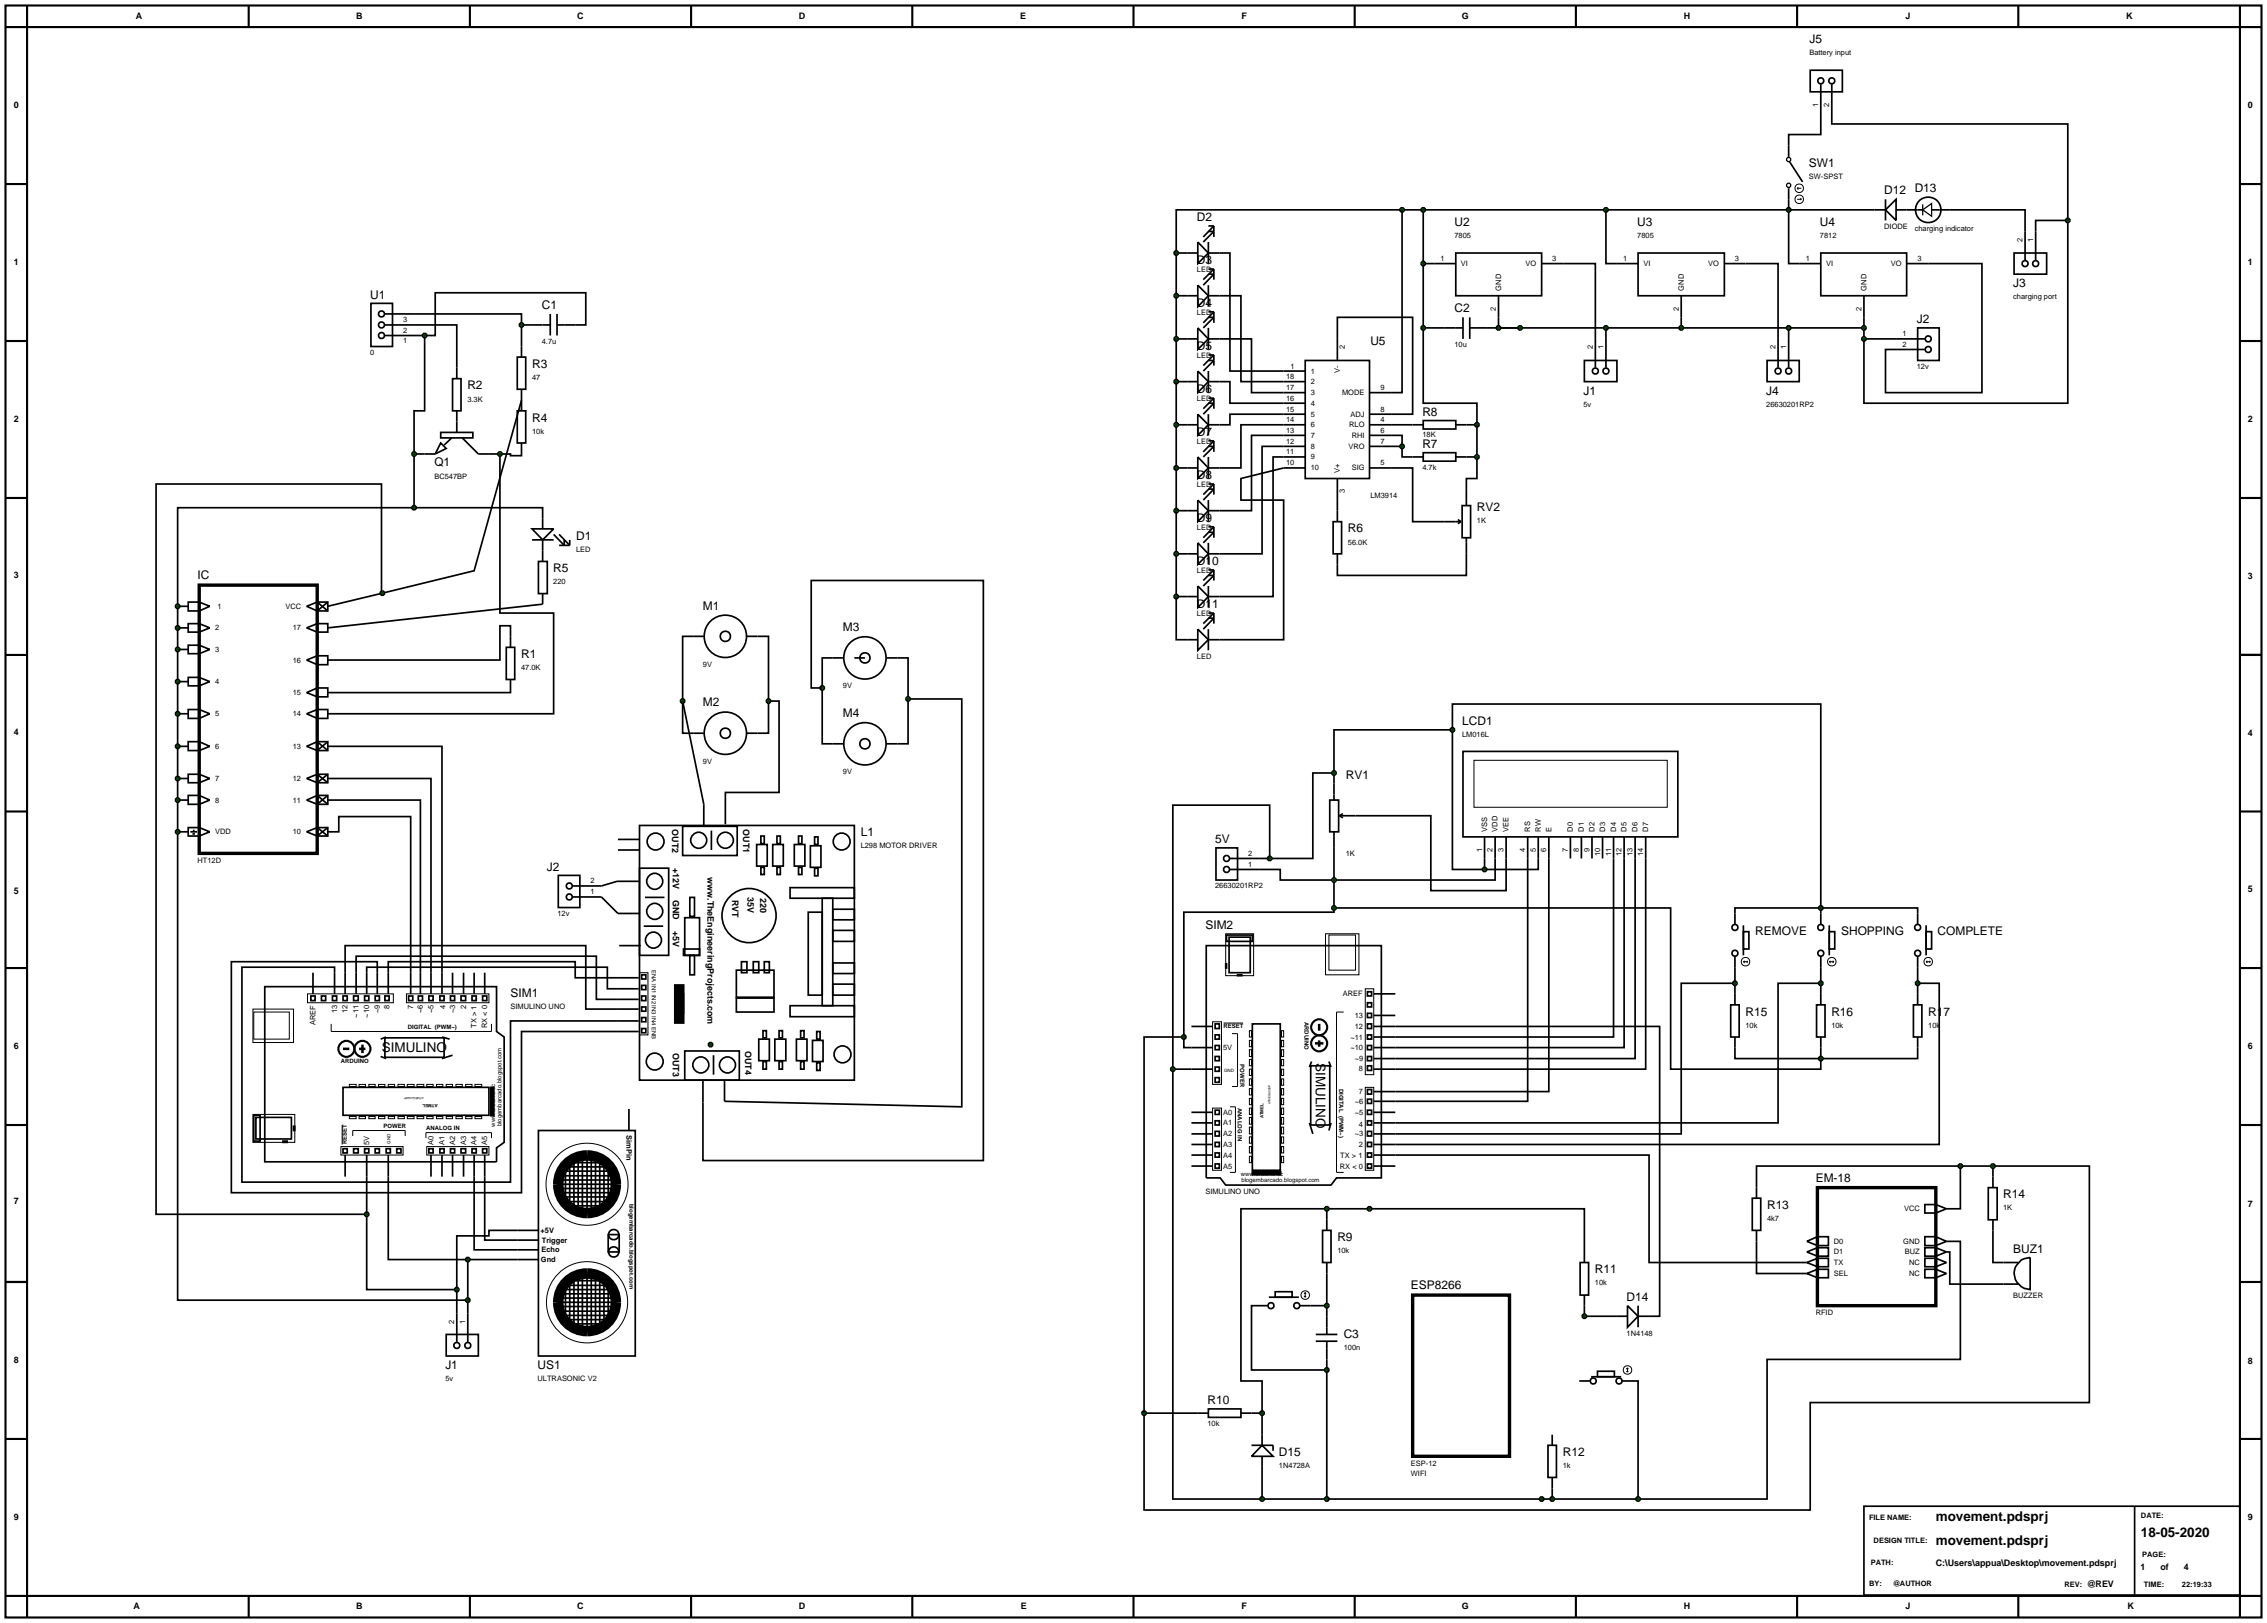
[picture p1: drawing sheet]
<svg xmlns="http://www.w3.org/2000/svg" width="536mm" height="384mm" viewBox="0 0 536 384" stroke-linecap="round" stroke-linejoin="round" font-family="sans-serif">
<defs><g id="words">
<g font-size="3.2">
<text x="90.3" y="248.7">SIMULINO</text>
<text x="311.1" y="251.3" transform="rotate(90 311.1 251.3)">SIMULINO</text>
<text x="457.7" y="359.4">movement.pdsprj</text>
<text x="457.7" y="365.2">movement.pdsprj</text>
<text x="506.2" y="363.4">18-05-2020</text>
</g>
<g font-size="2.8">
<text x="427.8" y="10.3">J5</text>
<text x="427.7" y="39.5">SW1</text>
<text x="445.5" y="46">D12</text>
<text x="452.7" y="45.5">D13</text>
<text x="283" y="52.3">D2</text>
<text x="343.9" y="53.5">U2</text>
<text x="387.1" y="53.5">U3</text>
<text x="430.3" y="53.5">U4</text>
<text x="283" y="62.5">D3</text>
<text x="87.5" y="70.6">U1</text>
<text x="476" y="67.9">J3</text>
<text x="128.1" y="73.1">C1</text>
<text x="283" y="72.6">D4</text>
<text x="343.9" y="73.9">C2</text>
<text x="453.2" y="76.4">J2</text>
<text x="283" y="82.8">D5</text>
<text x="324" y="81.5">U5</text>
<text x="125.8" y="87">R3</text>
<text x="110.5" y="92.1">R2</text>
<text x="283" y="93">D6</text>
<text x="374.4" y="93.3">J1</text>
<text x="417.6" y="93.3">J4</text>
<text x="125.8" y="99.7">R4</text>
<text x="336.3" y="98.3">R8</text>
<text x="283" y="103.1">D7</text>
<text x="336.3" y="105.9">R7</text>
<text x="102.7" y="110.3">Q1</text>
<text x="283" y="113.3">D8</text>
<text x="283" y="123.4">D9</text>
<text x="318.7" y="125.9">R6</text>
<text x="349.2" y="120.8">RV2</text>
<text x="136.2" y="127.6">D1</text>
<text x="46.7" y="136.9">IC</text>
<text x="130.8" y="135.3">R5</text>
<text x="283" y="133.6">D10</text>
<text x="283" y="143.8">D11</text>
<text x="166.2" y="144.2">M1</text>
<text x="199.3" y="149.2">M3</text>
<text x="123.2" y="155.6">R1</text>
<text x="166.2" y="167">M2</text>
<text x="199.3" y="169.6">M4</text>
<text x="345.7" y="171.3">LCD1</text>
<text x="318.2" y="184.1">RV1</text>
<text x="203.5" y="197.6">L1</text>
<text x="287.3" y="199.3">5V</text>
<text x="129.3" y="205.8">J2</text>
<text x="285" y="219.7">SIM2</text>
<text x="415" y="221">REMOVE</text>
<text x="435.3" y="221">SHOPPING</text>
<text x="458.1" y="221">COMPLETE</text>
<text x="120.7" y="235.7">SIM1</text>
<text x="412.7" y="240.1">R15</text>
<text x="433" y="240.1">R16</text>
<text x="455.9" y="240.1">R17</text>
<text x="429.3" y="279.3">EM-18</text>
<text x="417.8" y="285.8">R13</text>
<text x="473.6" y="283.2">R14</text>
<text x="316.2" y="293.4">R9</text>
<text x="476" y="296.1">BUZ1</text>
<text x="333.6" y="304.7">ESP8266</text>
<text x="377.1" y="301">R11</text>
<text x="384.6" y="307.5">D14</text>
<text x="317.7" y="316.3">C3</text>
<text x="105.3" y="323.5">J1</text>
<text x="127.1" y="323.5">US1</text>
<text x="285.5" y="331.9">R10</text>
<text x="302.4" y="344.2">D15</text>
<text x="369.5" y="344.2">R12</text>
</g>
<g font-size="2.1">
<text x="32.1" y="4.5">A</text>
<text x="84.2" y="4.5">B</text>
<text x="136.5" y="4.5">C</text>
<text x="188.9" y="4.5">D</text>
<text x="241.2" y="4.5">E</text>
<text x="293.5" y="4.5">F</text>
<text x="345.6" y="4.5">G</text>
<text x="398.1" y="4.5">H</text>
<text x="450.5" y="4.5">J</text>
<text x="502.7" y="4.5">K</text>
<text x="3.3" y="25.6">0</text>
<text x="531.5" y="25.6">0</text>
<text x="3.3" y="62.7">1</text>
<text x="531.5" y="62.7">1</text>
<text x="3.3" y="99.7">2</text>
<text x="531.5" y="99.7">2</text>
<text x="3.3" y="136.6">3</text>
<text x="531.5" y="136.8">3</text>
<text x="3.3" y="173.7">4</text>
<text x="531.5" y="173.9">4</text>
<text x="158.9" y="196" transform="rotate(90 158.9 196)">OUT2</text>
<text x="175.7" y="196" transform="rotate(90 175.7 196)">OUT1</text>
<text x="159.1" y="205.2" transform="rotate(90 159.1 205.2)">+12V</text>
<text x="167.3" y="207.3" transform="rotate(90 167.3 207.3)">www.TheEngineeringProjects.com</text>
<text x="3.3" y="211.4">5</text>
<text x="159.1" y="212.7" transform="rotate(90 159.1 212.7)">GND</text>
<text x="173.1" y="212.7" transform="rotate(90 173.1 212.7)">RVT</text>
<text x="176.7" y="212.1" transform="rotate(90 176.7 212.1)">35V</text>
<text x="179.7" y="212.3" transform="rotate(90 179.7 212.3)">220</text>
<text x="531.5" y="210.9">5</text>
<text x="159.1" y="220" transform="rotate(90 159.1 220)">+5V</text>
<text x="3.3" y="248">6</text>
<text x="159.1" y="248.8" transform="rotate(90 159.1 248.8)">OUT3</text>
<text x="176.2" y="248.3" transform="rotate(90 176.2 248.3)">OUT4</text>
<text x="531.5" y="248">6</text>
<text x="3.3" y="284.6">7</text>
<text x="531.5" y="285.3">7</text>
<text x="3.3" y="322.1">8</text>
<text x="531.5" y="322.4">8</text>
<text x="3.3" y="359.2">9</text>
<text x="531.5" y="359.2">9</text>
<text x="457.7" y="370">C:\Users\appua\Desktop\movement.pdsprj</text>
<text x="506.1" y="371">1</text>
<text x="510.8" y="371">of</text>
<text x="516.3" y="371">4</text>
<text x="493.4" y="375.1">@REV</text>
<text x="31.6" y="380.3">A</text>
<text x="84.2" y="380.3">B</text>
<text x="136.5" y="380.3">C</text>
<text x="188.9" y="380.3">D</text>
<text x="241.4" y="380.3">E</text>
<text x="293.5" y="380.3">F</text>
<text x="345.6" y="380.3">G</text>
<text x="398.1" y="380.3">H</text>
<text x="450.5" y="380.3">J</text>
<text x="503" y="380.3">K</text>
</g>
<g font-size="1.8">
<text x="427.8" y="13.1">Battery input</text>
<text x="429.9" y="25.2" transform="rotate(-90 429.9 25.2)">1</text>
<text x="432.5" y="25.2" transform="rotate(-90 432.5 25.2)">2</text>
<text x="427.7" y="42.3">SW-SPST</text>
<text x="343.9" y="56.3">7805</text>
<text x="387.1" y="56.3">7805</text>
<text x="430.3" y="56.3">7812</text>
<text x="445.5" y="54.2">DIODE</text>
<text x="452.7" y="54.7">charging indicator</text>
<text x="478.2" y="57.2" transform="rotate(-90 478.2 57.2)">2</text>
<text x="480.7" y="57.2" transform="rotate(-90 480.7 57.2)">1</text>
<text x="283" y="64.3">LED</text>
<text x="340.6" y="61.7">1</text>
<text x="345.4" y="62.9">VI</text>
<text x="360.7" y="62.9">VO</text>
<text x="367" y="61.7">3</text>
<text x="383.8" y="61.7">1</text>
<text x="388.6" y="62.9">VI</text>
<text x="403.9" y="62.9">VO</text>
<text x="410.2" y="61.7">3</text>
<text x="427" y="61.7">1</text>
<text x="431.8" y="62.9">VI</text>
<text x="447.1" y="62.9">VO</text>
<text x="453.4" y="61.7">3</text>
<text x="354.9" y="68.7" transform="rotate(-90 354.9 68.7)">GND</text>
<text x="398.1" y="68.7" transform="rotate(-90 398.1 68.7)">GND</text>
<text x="441.3" y="68.7" transform="rotate(-90 441.3 68.7)">GND</text>
<text x="476" y="70.7">charging port</text>
<text x="95.3" y="76">3</text>
<text x="283" y="74.5">LED</text>
<text x="353.7" y="73.5" transform="rotate(-90 353.7 73.5)">2</text>
<text x="396.9" y="73.5" transform="rotate(-90 396.9 73.5)">2</text>
<text x="440.1" y="73.5" transform="rotate(-90 440.1 73.5)">2</text>
<text x="87.5" y="83.9">0</text>
<text x="95.3" y="81.1">1</text>
<text x="95.3" y="78.6">2</text>
<text x="128.1" y="81.3">4.7u</text>
<text x="318" y="82.6" transform="rotate(-90 318 82.6)">2</text>
<text x="343.9" y="82.1">10u</text>
<text x="376.6" y="82.6" transform="rotate(-90 376.6 82.6)">2</text>
<text x="379.1" y="82.6" transform="rotate(-90 379.1 82.6)">1</text>
<text x="419.8" y="82.6" transform="rotate(-90 419.8 82.6)">2</text>
<text x="422.3" y="82.6" transform="rotate(-90 422.3 82.6)">1</text>
<text x="449.8" y="79.5">1</text>
<text x="449.8" y="82">2</text>
<text x="125.8" y="89.8">47</text>
<text x="283" y="84.6">LED</text>
<text x="304.1" y="89.6">18</text>
<text x="305.1" y="87.1">1</text>
<text x="309.9" y="88.3">1</text>
<text x="316.8" y="88.2" transform="rotate(-90 316.8 88.2)">V-</text>
<text x="453.2" y="87.2">12v</text>
<text x="110.5" y="94.9">3.3K</text>
<text x="283" y="94.8">LED</text>
<text x="304.1" y="94.7">16</text>
<text x="304.1" y="92.2">17</text>
<text x="309.9" y="95.9">4</text>
<text x="309.9" y="93.4">3</text>
<text x="309.9" y="90.8">2</text>
<text x="317.3" y="93.4">MODE</text>
<text x="326.4" y="92.2">9</text>
<text x="304.1" y="99.8">14</text>
<text x="304.1" y="97.3">15</text>
<text x="309.9" y="101">6</text>
<text x="309.9" y="98.5">5</text>
<text x="319" y="101">RLO</text>
<text x="319.3" y="98.5">ADJ</text>
<text x="326.4" y="97.3">8</text>
<text x="326.4" y="99.8">4</text>
<text x="374.4" y="96.1">5v</text>
<text x="417.6" y="96.1">26630201RP2</text>
<text x="125.8" y="102.5">10k</text>
<text x="283" y="105">LED</text>
<text x="304.1" y="107.4">11</text>
<text x="304.1" y="104.9">12</text>
<text x="304.1" y="102.3">13</text>
<text x="309.9" y="106.1">8</text>
<text x="309.9" y="103.5">7</text>
<text x="318.8" y="106.1">VRO</text>
<text x="319.6" y="103.5">RHI</text>
<text x="326.4" y="102.3">6</text>
<text x="326.4" y="104.9">7</text>
<text x="336.3" y="103.4">18K</text>
<text x="102.7" y="113.1">BC547BP</text>
<text x="304.1" y="110">10</text>
<text x="309.9" y="111.2">10</text>
<text x="309.9" y="108.6">9</text>
<text x="316.8" y="111.8" transform="rotate(-90 316.8 111.8)">V+</text>
<text x="319.6" y="111.2">SIG</text>
<text x="326.4" y="110">5</text>
<text x="336.3" y="111">4.7k</text>
<text x="283" y="115.1">LED</text>
<text x="318" y="116.6" transform="rotate(-90 318 116.6)">3</text>
<text x="324" y="117.7">LM3914</text>
<text x="283" y="125.3">LED</text>
<text x="349.2" y="123.6">1K</text>
<text x="136.2" y="130.5">LED</text>
<text x="318.7" y="128.7">56.0K</text>
<text x="283" y="135.4">LED</text>
<text x="51.4" y="143.9">1</text>
<text x="67.5" y="143.9">VCC</text>
<text x="130.8" y="138.1">220</text>
<text x="50.9" y="149">2</text>
<text x="69.2" y="149">17</text>
<text x="283" y="145.6">LED</text>
<text x="50.9" y="154.1">3</text>
<text x="283" y="155.8">LED</text>
<text x="50.9" y="161.7">4</text>
<text x="69.2" y="156.6">16</text>
<text x="123.2" y="158.4">47.0K</text>
<text x="166.2" y="157.6">9V</text>
<text x="69.2" y="164.3">15</text>
<text x="199.3" y="162.7">9V</text>
<text x="50.9" y="169.3">5</text>
<text x="69.2" y="169.3">14</text>
<text x="50.9" y="177">6</text>
<text x="69.2" y="177">13</text>
<text x="345.7" y="174.1">LM016L</text>
<text x="50.9" y="184.6">7</text>
<text x="69.2" y="184.6">12</text>
<text x="166.2" y="180.5">9V</text>
<text x="199.3" y="183">9V</text>
<text x="50.9" y="189.7">8</text>
<text x="69.2" y="189.7">11</text>
<text x="50.9" y="197.2">VDD</text>
<text x="69.2" y="197.2">10</text>
<text x="351.6" y="196.6" transform="rotate(-90 351.6 196.6)">VSS</text>
<text x="354.1" y="196.6" transform="rotate(-90 354.1 196.6)">VDD</text>
<text x="356.7" y="196.6" transform="rotate(-90 356.7 196.6)">VEE</text>
<text x="361.8" y="196.6" transform="rotate(-90 361.8 196.6)">RS</text>
<text x="364.3" y="196.6" transform="rotate(-90 364.3 196.6)">RW</text>
<text x="366.8" y="196.6" transform="rotate(-90 366.8 196.6)">E</text>
<text x="371.9" y="196.6" transform="rotate(-90 371.9 196.6)">D0</text>
<text x="374.5" y="196.6" transform="rotate(-90 374.5 196.6)">D1</text>
<text x="377" y="196.6" transform="rotate(-90 377 196.6)">D2</text>
<text x="379.5" y="196.6" transform="rotate(-90 379.5 196.6)">D3</text>
<text x="382.1" y="196.6" transform="rotate(-90 382.1 196.6)">D4</text>
<text x="384.6" y="196.6" transform="rotate(-90 384.6 196.6)">D5</text>
<text x="387.2" y="196.6" transform="rotate(-90 387.2 196.6)">D6</text>
<text x="389.7" y="196.6" transform="rotate(-90 389.7 196.6)">D7</text>
<text x="46.7" y="203.9">HT12D</text>
<text x="203.5" y="200.5">L298 MOTOR DRIVER</text>
<text x="295.1" y="202.3">2</text>
<text x="318.2" y="202.4">1K</text>
<text x="350.4" y="201.4" transform="rotate(-90 350.4 201.4)">1</text>
<text x="352.9" y="201.4" transform="rotate(-90 352.9 201.4)">2</text>
<text x="355.5" y="201.4" transform="rotate(-90 355.5 201.4)">3</text>
<text x="360.6" y="201.4" transform="rotate(-90 360.6 201.4)">4</text>
<text x="363.1" y="201.4" transform="rotate(-90 363.1 201.4)">5</text>
<text x="365.6" y="201.4" transform="rotate(-90 365.6 201.4)">6</text>
<text x="370.7" y="201.4" transform="rotate(-90 370.7 201.4)">7</text>
<text x="373.3" y="201.4" transform="rotate(-90 373.3 201.4)">8</text>
<text x="375.8" y="201.4" transform="rotate(-90 375.8 201.4)">9</text>
<text x="378.3" y="202.4" transform="rotate(-90 378.3 202.4)">10</text>
<text x="380.9" y="202.4" transform="rotate(-90 380.9 202.4)">11</text>
<text x="383.4" y="202.4" transform="rotate(-90 383.4 202.4)">12</text>
<text x="386" y="202.4" transform="rotate(-90 386 202.4)">13</text>
<text x="388.5" y="202.4" transform="rotate(-90 388.5 202.4)">14</text>
<text x="139.6" y="208.8">2</text>
<text x="287.3" y="210">26630201RP2</text>
<text x="295.1" y="204.9">1</text>
<text x="139.6" y="211.4">1</text>
<text x="131.8" y="216.5">12v</text>
<text x="79.7" y="239.5" transform="rotate(-90 79.7 239.5)">13</text>
<text x="82.2" y="239.5" transform="rotate(-90 82.2 239.5)">12</text>
<text x="89.8" y="239.5" transform="rotate(-90 89.8 239.5)">~9</text>
<text x="92.1" y="238.5" transform="rotate(-90 92.1 238.5)">8</text>
<text x="97.7" y="238.5" transform="rotate(-90 97.7 238.5)">7</text>
<text x="100" y="239.5" transform="rotate(-90 100 239.5)">~6</text>
<text x="102.5" y="239.5" transform="rotate(-90 102.5 239.5)">~5</text>
<text x="105.3" y="238.5" transform="rotate(-90 105.3 238.5)">4</text>
<text x="107.6" y="239.5" transform="rotate(-90 107.6 239.5)">~3</text>
<text x="110.2" y="238.5" transform="rotate(-90 110.2 238.5)">2</text>
<text x="120.7" y="238.6">SIMULINO UNO</text>
<text x="317.5" y="235.5">AREF</text>
<text x="74.6" y="242.3" transform="rotate(-90 74.6 242.3)">AREF</text>
<text x="84.8" y="240.5" transform="rotate(-90 84.8 240.5)">~11</text>
<text x="87.3" y="240.5" transform="rotate(-90 87.3 240.5)">~10</text>
<text x="112.7" y="242.9" transform="rotate(-90 112.7 242.9)">TX &gt; 1</text>
<text x="115.2" y="243" transform="rotate(-90 115.2 243)">RX &lt; 0</text>
<text x="319.3" y="245.7">~11</text>
<text x="320.3" y="240.6">13</text>
<text x="320.3" y="243.2">12</text>
<text x="412.7" y="242.9">10k</text>
<text x="433" y="242.9">10k</text>
<text x="455.9" y="242.9">10k</text>
<text x="289.2" y="248.2">5V</text>
<text x="319.3" y="248.2">~10</text>
<text x="320.3" y="250.8">~9</text>
<text x="321.3" y="253.1">8</text>
<text x="289.2" y="263.5">A0</text>
<text x="320.3" y="260.9">~6</text>
<text x="320.3" y="263.5">~5</text>
<text x="321.3" y="258.6">7</text>
<text x="148.1" y="268.3" transform="rotate(90 148.1 268.3)">SimPin</text>
<text x="289.2" y="266">A1</text>
<text x="289.2" y="268.6">A2</text>
<text x="320.3" y="268.6">~3</text>
<text x="321.3" y="266.3">4</text>
<text x="87.3" y="270.6" transform="rotate(-90 87.3 270.6)">5V</text>
<text x="102.5" y="270.6" transform="rotate(-90 102.5 270.6)">A0</text>
<text x="105.1" y="270.6" transform="rotate(-90 105.1 270.6)">A1</text>
<text x="107.6" y="270.6" transform="rotate(-90 107.6 270.6)">A2</text>
<text x="110.2" y="270.6" transform="rotate(-90 110.2 270.6)">A3</text>
<text x="112.7" y="270.6" transform="rotate(-90 112.7 270.6)">A4</text>
<text x="115.2" y="270.6" transform="rotate(-90 115.2 270.6)">A5</text>
<text x="289.2" y="271.1">A3</text>
<text x="289.2" y="273.6">A4</text>
<text x="316.9" y="273.6">TX &gt; 1</text>
<text x="321.3" y="271.1">2</text>
<text x="289.2" y="276.2">A5</text>
<text x="316.8" y="276.2">RX &lt; 0</text>
<text x="285" y="282.1">SIMULINO UNO</text>
<text x="450.2" y="286.3">VCC</text>
<text x="473.6" y="286.1">1K</text>
<text x="127.8" y="291.4">+5V</text>
<text x="128.1" y="293.7">Trigger</text>
<text x="417.8" y="288.6">4k7</text>
<text x="433.6" y="294">D0</text>
<text x="450" y="294">GND</text>
<text x="127.9" y="298.3">Gnd</text>
<text x="128" y="296">Echo</text>
<text x="316.2" y="296.2">10k</text>
<text x="433.6" y="299">TX</text>
<text x="433.6" y="296.5">D1</text>
<text x="450.4" y="296.5">BUZ</text>
<text x="451.4" y="299">NC</text>
<text x="377.1" y="303.8">10k</text>
<text x="433.6" y="301.6">SEL</text>
<text x="451.4" y="301.6">NC</text>
<text x="429.3" y="310.8">RFID</text>
<text x="476" y="306.8">BUZZER</text>
<text x="107.4" y="312.9" transform="rotate(-90 107.4 312.9)">2</text>
<text x="110" y="312.9" transform="rotate(-90 110 312.9)">1</text>
<text x="384.6" y="315.7">1N4148</text>
<text x="317.7" y="319.1">100n</text>
<text x="105.3" y="326.3">5v</text>
<text x="127.1" y="326.3">ULTRASONIC V2</text>
<text x="285.5" y="337">10k</text>
<text x="302.4" y="347">1N4728A</text>
<text x="333.6" y="346.4">ESP-12</text>
<text x="369.5" y="347">1k</text>
<text x="333.6" y="348.9">WIFI</text>
<text x="441.9" y="359.2">FILE NAME:</text>
<text x="506.2" y="358.7">DATE:</text>
<text x="443" y="364.7">DESIGN TITLE:</text>
<text x="442.3" y="370">PATH:</text>
<text x="506.5" y="368.1">PAGE:</text>
<text x="441.9" y="374.9">BY:</text>
<text x="447.5" y="374.9">@AUTHOR</text>
<text x="488.1" y="375.1">REV:</text>
<text x="506.9" y="375.1">TIME:</text>
<text x="515.9" y="375.1">22:19:33</text>
</g>
<g font-size="1.4">
<text x="154.1" y="229.2" transform="rotate(90 154.1 229.2)">ENA IN1 IN2 IN3 IN4 ENB</text>
<text x="96.4" y="243.2">DIGITAL (PWM~)</text>
<text x="289.3" y="243">RESET</text>
<text x="308.4" y="241.5" transform="rotate(90 308.4 241.5)">ARDUINO</text>
<text x="80.6" y="251.3">ARDUINO</text>
<text x="293.2" y="251.6" transform="rotate(90 293.2 251.6)">POWER</text>
<text x="316.6" y="257.3" transform="rotate(90 316.6 257.3)">DIGITAL (PWM~)</text>
<text x="292.7" y="261.8" transform="rotate(90 292.7 261.8)">ANALOG IN</text>
<text x="90.7" y="266.6">POWER</text>
<text x="100.8" y="267.1">ANALOG IN</text>
<text x="117.1" y="266.3" transform="rotate(-90 117.1 266.3)">www.arduino.cc</text>
<text x="118.6" y="266.2" transform="rotate(-90 118.6 266.2)">blogembarcado.blogspot.com</text>
<text x="82" y="270.5" transform="rotate(-90 82 270.5)">RESET</text>
<text x="293.4" y="278">www.arduino.cc</text>
<text x="293.5" y="279.5">blogembarcado.blogspot.com</text>
<text x="148.8" y="284.5" transform="rotate(90 148.8 284.5)">blogembarcado.blogspot.com</text>
</g>
<g font-size="1.1">
<text x="289.4" y="253.3">GND</text>
<text x="103.5" y="261" transform="rotate(-180 103.5 261)">ATMEL</text>
<text x="298.7" y="264.4" transform="rotate(-90 298.7 264.4)">ATMEL</text>
<text x="92.3" y="270.4" transform="rotate(-90 92.3 270.4)">GND</text>
</g>
<g font-size=".7">
<text x="100.2" y="259.3" transform="rotate(-180 100.2 259.3)">ATMEGA328P</text>
<text x="300.4" y="261" transform="rotate(-90 300.4 261)">ATMEGA328P</text>
</g>
</g></defs>
<g fill="none" stroke="#000" stroke-width=".5">
<path d="M1.3 1.3h533.4v381h-533.4zM6.4 6.4h523.2v370.8h-523.2zM6.4 1.3v5.1h-5.1M58.8 1.3v5.1M111.1 1.3v5.1M163.4 1.3v5.1M215.7 1.3v5.1M268 1.3v5.1M320.3 1.3v5.1M372.6 1.3v5.1M424.9 1.3v5.1M477.2 1.3v5.1"/>
<path d="M529.6 1.3v5.1h5.1M1.3 43.5h5.1M529.6 43.5h5.1M1.3 80.6h5.1M529.6 80.6h5.1M1.3 117.7h5.1M529.6 117.7h5.1M1.3 154.8h5.1M529.6 154.8h5.1M1.3 191.8h5.1M529.6 191.8h5.1M1.3 228.8h5.1"/>
<path d="M529.6 228.8h5.1M1.3 265.9h5.1M529.6 265.9h5.1M1.3 303h5.1M529.6 303h5.1M1.3 340.1h5.1M529.6 340.1h5.1M1.3 377.2h5.1v5.1M58.8 377.2v5.1M111.1 377.2v5.1M163.4 377.2v5.1M215.7 377.2v5.1"/>
<path d="M268 377.2v5.1M320.3 377.2v5.1M372.6 377.2v5.1M424.9 377.2v5.1M477.2 377.2v5.1M534.7 377.2h-5.1v5.1"/>
<circle cx="81.9" cy="247.9" r="1.89"/>
<circle cx="85.7" cy="247.9" r="1.89"/>
</g>
<g fill="none" stroke="#000" stroke-width=".4">
<path d="M430.5 26.7v5.1h-7.6v2.6M433.1 26.7v2.6h55.8v22.8M278.1 59.8v81.2M278.1 59.8h2.6M288.3 59.8h2.5v27.9h12.7M331.5 49.6v43.2h-2.6M331.5 49.6h-53.4v10.2M331.5 49.6h111.7M336.5 49.6v27.9M379.7 49.6v12.7h2.6M422.9 47.1v15.2h2.5M461 49.6h17.8v5.1"/>
<path d="M488.9 52.1h-7.6v2.6M488.9 52.1v43.2h-48.2v-15.2M87.7 71.7h5.1v10.2h-5.1zM91 76.8h17v12.7M91 74.2h32.3v2.6M91 79.3h9.4M100.4 79.3v17.8h-2.5v10.2M123.3 76.8v7.6M123.3 76.8h6.8M130.1 74.2v5.1M131.7 76.8h6.8v-7.6h-35.6v10.1h-2.5M131.7 74.2v5.1"/>
<path d="M278.1 69.9h2.6M288.3 69.9h5.1v20.3h10.1M336.5 77.5v17.8h12.7v5.1M336.5 77.5h5.1M336.5 62.3h2.6M351.8 77.5h88.9M354.3 75v2.5M369.6 62.3h7.6v17.8M379.7 77.5v2.6M397.5 75v2.5M412.7 62.3h7.7v17.8M422.9 77.5v2.6"/>
<path d="M440.7 75v5.1M455.9 62.3h12.7v30.5h-22.8v-10.2h2.5M107 89.5h2v7.6h-2zM108 97.1v5.1M122.3 84.4h2v7.6h-2zM122.3 97.1h2v7.6h-2zM123.3 94.6l-11.2 40.3-21.7 5.3M123.3 92v5.1M278.1 80.1h2.6M278.1 90.2h2.6M288.3 80.1h7.6v12.7h7.6M288.3 90.2h2.5v5.1h12.7"/>
<path d="M303.5 97.9h-12.7v2.5h-2.5M316.2 80.1v-5.1h17.8v22.9h-5.1M440.7 80.1h7.6M97.9 120h30.4v5M97.9 120h-55.9v23.3M97.9 107.3h5M97.9 107.3v12.7M104.2 102.2h7.6v1.3h-7.6zM104.2 104.7l1.3 1.3-2.6 1.3zM106.8 103.5l-1.8 1.7M109.3 103.5l3.8 3.8h5.1M118.2 107.3v37.6h12.7v23.8h-53.4"/>
<path d="M123.3 104.7v3h-2.6v-.4h-2.5M278.1 100.4h2.6M278.1 110.6h2.6M303.5 100.4h-10.1v10.2h-5.1M303.5 102.9h-7.6v17.8h-7.6M303.5 105.5h-5.1v25.4h-10.1M303.5 108h-2.5v33h-12.7M303.5 110.6l-10.1 2.5v5.1h10.1v33h-15.2M316.2 118.2v2.5M328.9 110.6h5.1v12.7h7.6M328.9 102.9h2.6v2.6M328.9 100.4h5.1"/>
<path d="M328.9 105.5h2.6M331.5 105.5v2.5h2.5M346.7 100.4h2.5M346.7 108h2.5M349.2 108v5.1h-2.5v2.5M349.2 100.4v7.6M125.8 125h5.1l-2.6 2.6zM125.8 127.6h5.1M127.3 132.7h2.1v7.6h-2.1zM128.3 127.6v5.1M130.9 126.3l2.5 2.6v-1.3M132.2 126.3l2.5 2.6"/>
<path d="M132.2 128.9h2.5M134.7 127.6v1.3M278.1 120.7h2.6M278.1 130.9h2.6M346.7 130.9v5.1h-30.5v-2.6M42 148.4h2.5M42 143.3v53.3M42 153.5h2.5M42 143.3h2.5M44.5 142.3h2.6l2.5 1-2.5 1.1h-2.6zM44.5 147.4h2.6l2.5 1-2.5 1h-2.6zM44.5 152.5h2.6l2.5 1-2.5 1h-2.6z"/>
<path d="M47.1 142.3v2.1M47.1 147.4v2M47.1 152.5v2M72.5 143.3l2.5-1h2.5v2.1h-2.5zM72.5 156l2.5-1h2.5v2.1h-2.5zM72.5 148.4l2.5-1h2.5v2h-2.5zM75 147.4v2M75 155v2.1M77.5 142.3l-2.5 2.1v-2.1l2.5 2.1M90.4 140.2h-.2v-25.8h-53.3v172.6h49.8M90.4 140.2l-12.9 3.1M119.7 153h2v7.6h-2z"/>
<path d="M120.7 153v-5.1h-2.5v8.1h-40.7M128.3 140.3v2.5l-50.8 5.6M166.4 150.4h-5v15.3M176.6 150.4h5.1v15.3M199.5 155.5h-5.1v7.1M202 155.5h2.5M209.6 155.5h5.1v9.7M278.1 141v10.2h2.6M278.1 141h2.6M42 161.1h2.5M42 168.7h2.5M42 176.4h2.5"/>
<path d="M44.5 160.1h2.6l2.5 1-2.5 1h-2.6zM44.5 167.7h2.6l2.5 1-2.5 1.1h-2.6zM44.5 175.3h2.6l2.5 1.1-2.5 1h-2.6zM47.1 160.1v2M47.1 167.7v2.1M47.1 175.3v2.1M72.5 176.4l2.5-1.1h2.5v2.1h-2.5zM72.5 168.7l2.5-1h2.5v2.1h-2.5zM72.5 163.7l2.5-1.1h2.5v2.1h-2.5zM75 162.6v2.1M75 167.7v2.1M77.5 176.4h27v58.5"/>
<path d="M77.5 175.3l-2.5 2.1v-2.1l2.5 2.1M120.7 160.6v3.1h-43.2M161.4 165.7v7.6h5M161.4 165.7l5 24.4v5M181.7 165.7v7.6h-5.1M181.7 165.7h2.5v21.6h-12.7v7.5M194.4 162.6v13.2h5.1M194.4 162.6h-2.6v-25.4h40.7v137.1h-66.3v-18.8M214.7 165.2v10.6h-5.1M214.7 165.2h12.7v96.4l-56.1-1.3v-5M343.4 172.5v33h7.6M343.4 172.5h-28v10.2"/>
<path d="M343.4 172.5v-6.1h87.1v48.2M42 196.6v110.7h68.6M42 184h2.5M42 189.1h2.5M42 196.6h2.5M44.5 183h2.6l2.5 1-2.5 1h-2.6zM44.5 188h2.6l2.5 1.1-2.5 1h-2.6zM44.5 195.6h2.6l2.5 1-2.5 1h-2.6zM45 196.6h1.6M45.5 197.1h.6M45.8 196.1v.5M47.1 183v2"/>
<path d="M47.1 188v2.1M47.1 195.6v2M72.5 196.6l2.5-1h2.5v2h-2.5zM72.5 189.1l2.5-1.1h2.5v2.1h-2.5zM72.5 184l2.5-1h2.5v2h-2.5zM77.5 196.6h2.6v-3.6h17v41.9M77.5 189.1h21.9v45.8M77.5 184h24.4v50.9M77.5 183l-2.5 2v-2l2.5 2M77.5 188l-2.5 2.1v-2.1l2.5 2.1M77.5 195.6l-2.5 2v-2l2.5 2M146.1 198.4h5.1"/>
<path d="M151.2 195.1h50.8v60.2h-50.8zM161.4 195.3h12.9v6.9h-12.9zM168.2 196.3v4.6M178.9 199.6h2.5v5.1h-2.5zM179.9 197.6h.8v1.8h-.8zM182.7 199.6h2.5v5.1h-2.5zM183.7 197.6h.8v1.8h-.8zM187.8 199.6h2.5v5.1h-2.5zM188.8 197.6h.8v1.8h-.8zM191.6 199.9h2.5v5.1h-2.5zM192.6 197.8h.8v1.8h-.8zM315.4 182.7h-5v20.2h-10.2"/>
<path d="M315.4 182.7v2.5M320.5 192.8h17.8v17.7h17.8v-7.6M142.2 212l3.9 3.9h5.1M146.1 200.9h5.1M151 208.3h-5.1l-3.7 1.1M151.2 205.2h6.9v20.6h-6.9zM152.2 218.9h4.6M152.5 212.1h4.6M161.9 216.9h3.5v8.9h-3.5zM163.1 212.1h1.1v4.5h-1.1zM179.9 205h.8v1.7h-.8zM183.7 205h.8v1.7h-.8z"/>
<path d="M186.8 209.8h15.2v2.5h-15.2zM188.8 205h.8v1.7h-.8zM191.1 215.6h3.3v19.6h-3.3zM192.6 205.2h.8v1.8h-.8zM194.4 212.3h2.5v25.4h-2.5zM196.9 214.9h5.1v2.5h-5.1zM196.9 219.9h5.1v2.6h-5.1zM297.7 202.9h2.5M300.2 202.9v-12.6h-22.9v62.4M315.4 214.6v1h-35.5v29.5M315.4 214.6h79.6v38.1h35.5v-2.5M315.4 200.4v14.2"/>
<path d="M351 202.9v2.6M353.5 202.9v5.1h-50.8v-2.5h-5M361.2 202.9v57.4h-31.3M363.7 202.9v2.6h-12.7M366.2 202.9v55.1h-36.3M381.5 202.9v42.2h-51.6M384 202.9v44.7h-54.1M386.6 202.9v47.3h-56.7M389.1 202.9v49.8h-59.2M430.5 214.6h-20.3v1.3M430.5 214.6h22.9v1.3M430.5 214.6v1.3"/>
<path d="M62.6 233.2h54.8v10.6l1.8 1.3v24.9l-1.8 1.3v3.3h-54.8zM73.5 235.4h1v1.1h-1zM74 229.9v5M76 235.4h1v1.1h-1zM78.6 235.4h1v1.1h-1zM79.1 234.9v-6.3h-21.9v50.8h63.5v-38.1h30.3M81.1 235.4h1v1.1h-1zM81.6 234.9v-11.4h56.9v15h12.5M83.6 235.4h1.1v1.1h-1.1zM84.2 234.9v-8.9h56.8v10.2h10M86.2 235.4h1v1.1h-1zM88.7 235.4h1v1.1h-1z"/>
<path d="M89.2 234.9v-7.6h-34.5v54.6h68.6v-38.1h27.7M91 235.4h1v1.1h-1zM96.6 235.4h1v1.1h-1zM98.9 235.4h1v1.1h-1zM101.4 235.4h1v1.1h-1zM104 235.4h1v1.1h-1zM106.5 235.4h1v1.1h-1zM107 229.9v5M109 235.4h1.1v1.1h-1.1zM109.6 229.9v5M111.6 235.4h1v1.1h-1zM112.1 229.9v5"/>
<path d="M114.1 235.4h1v1.1h-1zM114.6 229.9v5M146.4 223.5h5.1M151 231.1h-15v-3.8h-44.2v7.6M151 233.7h-7.4v-5.1h-56.9v6.3M151.7 238h1v1h-1zM151.7 235.4h1v1.1h-1zM151.7 232.9h1v1h-1zM151.7 230.4h1v1h-1zM159.6 234.9h2v4.6h-2zM161.6 224.3h3.8v1.5h-3.8zM163.1 225.8h1.1v4.6h-1.1z"/>
<path d="M174.1 229.3h8.9v6.4h-8.9zM174.1 235.9h8.9v3.3h-8.9zM175.3 227.3h1.3v2.6h-1.3zM178.1 227.3h1.3v2.6h-1.3zM180.7 227.3h1.2v2.6h-1.2zM186.8 237.7h15.2v2.6h-15.2zM196.9 227.6h5.1v2.5h-5.1zM196.9 232.6h5.1v2.6h-5.1zM410.2 232.4h-12.7v35.6h-67.6M410.2 228.6v6.3M430.5 232.4h-10.1v33h-90.5M430.5 228.6v6.3"/>
<path d="M453.4 232.4h5.1v38.1h-128.6M453.4 228.6v6.3M81.1 257h34.5v6.6h-34.5zM90 249.7l1.3 .5M91 245.3h14v4.6h-14zM91.3 245.1l-1.3 .5M104.5 245.1l1.8 .5M107 249.4l-2.5 .8M151.7 243.1h1v1h-1zM151.7 240.5h1v1h-1zM161.9 248.4h12.9v6.9h-12.9zM168.7 249.4v4.6"/>
<path d="M179.4 245.6h2.5v5.1h-2.5zM180.4 250.9h.8v1.8h-.8zM180.4 243.6h.8v1.7h-.8zM183.2 245.6h2.6v5.1h-2.6zM184.2 250.9h.8v1.8h-.8zM184.2 243.6h.8v1.7h-.8zM188.3 245.6h2.5v5.1h-2.5zM189.3 250.9h.8v1.8h-.8zM189.3 243.6h.8v1.7h-.8zM192.1 245.9h2.5v5h-2.5zM193.1 251.2h.8v1.8h-.8zM193.1 243.8h.8v1.8h-.8z"/>
<path d="M277.3 252.7v101.6h21.1M277.3 252.7h4.4M279.9 245.1v2.5h1.8M279.9 245.1h-9.4v88.9M329.9 242.6h62.5v68.5h-2.5M410.2 247.6v2.6h20.3M430.5 247.6v2.6M453.4 247.6v2.6h-22.9M60 263.6h1.5v6.1h-1.5zM60.5 264.1h8.4v5.1h-8.4zM66.9 269.7h1v.3h-1zM69.4 266.2h.3v1h-.3z"/>
<path d="M81.1 271.5h1v1h-1zM81.6 273v5.1M83.6 271.5h1.1v1h-1.1zM86.2 271.5h1v1h-1zM86.7 273v14M88.7 271.5h1v1h-1zM91.3 271.5h1v1h-1zM91.8 273v24.7h18.8M93.8 271.5h1v1h-1zM101.4 271.5h1v1h-1zM101.9 273v5.1M104 271.5h1v1h-1z"/>
<path d="M104.5 273v5.1M106.5 271.5h1v1h-1zM107 273v5.1M109 271.5h1.1v1h-1.1zM109.6 273v5.1M111.6 271.5h1v1h-1zM112.1 273v22.4h15.2M114.1 271.5h1v1h-1zM114.6 273v20.1h12.7M127.3 267.2h22.9v53.3h-22.9zM132.2 279.9h12.4M132.7 278.9h11.9"/>
<path d="M132.9 277.9h11.7M133.4 276.8h10.4M133.7 274v10.5M134.2 275.8h9.4M134.7 274v11M135.5 274.8h6.6M135.7 273.8v11.4M136.7 273.3v12.2M137.7 272.8v12.9M138.8 273.5v12.2M139.8 273.3v12.7M140.8 273.3v12.4"/>
<path d="M141.8 273.8v11.7M142.8 273.8v10.9M143.8 275.1v8.6M148.7 262.1v5.1M329.9 273h60v25.4h37.3M463.5 275.6v10.1h-3.3M463.5 275.6h-48.2v5.1M463.5 275.6h7.7M471.2 275.6h22.8v55.9h-66v25.4h-157.5v-22.9M471.2 275.6v2.5M86.7 287v17.8h21.3M110.6 297.7h16.7"/>
<path d="M110.6 297.7v12.7M127.3 290.8h-11.7v1.3h-7.6v12.7M132.2 280.9h12.4M132.4 281.9h12.7M132.4 282.9h11.7M133.2 284h9.6M135.2 285h6.6M143.8 291.8h2.6v4.1h-2.6zM313.7 285.7h60.9v10.2M313.7 285.7h-20.3v40.7h5v7.6M313.7 285.7v2.6M415.3 293.4v7.6h11.9"/>
<path d="M460.2 295.9h.8v7.6h12.7M460.2 293.4h3.3v27.9h-45.7v33h-30.5M471.2 290.8v7.6h2.5M108 304.8v5.6M132.7 307.8h12.2M132.7 308.8h12.2M132.7 306.8h12.2M132.9 309.9h11.7M132.9 305.8h12M133.4 310.9h10.7M133.4 304.8h10.7M133.7 303.8v7.6"/>
<path d="M134.2 311.9h8.6M134.2 303.8h9.4M134.7 303v9.7M135.2 312.9h7.1M135.7 302.5v11.4M136.2 302.7h5.9M136.7 302v11.7M137.7 301.7v12.5M138.8 301.7v12.7M139.8 301.7v12.5M140.8 301.2v12.2M141.8 302v11.4"/>
<path d="M142.8 302v10.4M143.8 303.5v8.1M297.2 308.6h-1.3v15.2h17.8M309.9 308.6h3.8M313.7 301v10.1M374.6 308.6v2.5h7.7M270.5 334h12.7M295.9 334h2.5M298.4 334v5.1M313.7 321.3v33M386.1 326.4h1.2v27.9M298.4 354.3h88.9"/>
<path d="M298.4 346.7v7.6M367 351.8v2.5M440.7 356h88.9v21h-88.9zM504.7 356v21"/>
<circle cx="90.2" cy="74.2" r=".7"/>
<circle cx="90.2" cy="79.3" r=".7"/>
<circle cx="90.2" cy="76.8" r=".7"/>
<circle cx="171.5" cy="150.4" r="1.21"/>
<circle cx="171.5" cy="150.4" r="5"/>
<circle cx="204.5" cy="155.5" r="1.21"/>
<circle cx="204.5" cy="155.5" r="5"/>
<circle cx="171.5" cy="173.3" r="1.21"/>
<circle cx="171.5" cy="173.3" r="5"/>
<circle cx="204.5" cy="175.8" r="1.21"/>
<circle cx="204.5" cy="175.8" r="5"/>
<circle cx="155" cy="198.9" r="2"/>
<circle cx="165.2" cy="198.6" r="1.89"/>
<circle cx="171.5" cy="198.6" r="1.89"/>
<circle cx="199" cy="198.9" r="2"/>
<circle cx="154.8" cy="208.3" r="1.89"/>
<circle cx="154.8" cy="215.4" r="1.89"/>
<circle cx="177.1" cy="216.4" r="6.4"/>
<circle cx="154.5" cy="222.2" r="1.89"/>
<circle cx="154.8" cy="250.9" r="2"/>
<circle cx="165.7" cy="251.7" r="1.89"/>
<circle cx="172" cy="251.7" r="1.89"/>
<circle cx="199.2" cy="249.2" r="2"/>
<circle cx="145.1" cy="295.9" r="1.21"/>
<circle cx="145.1" cy="291.8" r="1.21"/>
</g>
<g fill="none" stroke="#000" stroke-width="2.5" stroke-linecap="butt">
<path d="M160.6 232.6v9.4"/>
<circle cx="138.8" cy="279.9" r="6.8"/>
<circle cx="138.8" cy="307.8" r="6.8"/>
</g>
<g fill="none" stroke="#000" stroke-width=".24">
<path d="M59.8 238.5h9.6v7.9h-9.6zM60 239.2h8.4v6.4h-8.4zM72.7 234.9h20.3v2.1h-20.3zM96.1 234.9h19.5v2.1h-19.5zM151.2 229.9h2v14.7h-2zM78.3 242v1.8h37.9v-1.8M82.6 256.3h1.6v.5h-1.6zM84.9 256.3h1.5v.5h-1.5zM87.2 256.3h1.5v.5h-1.5zM89.5 256.3h1.5v.5h-1.5zM91.8 256.3h1.5v.5h-1.5zM94.1 256.3h1.5v.5h-1.5z"/>
<path d="M96.3 256.3h1.6v.5h-1.6zM98.6 256.3h1.6v.5h-1.6zM100.9 256.3h1.5v.5h-1.5zM103.2 256.3h1.5v.5h-1.5zM105.5 256.3h1.5v.5h-1.5zM107.8 256.3h1.5v.5h-1.5zM110.1 256.3h1.5v.5h-1.5zM112.3 256.3h1.6v.5h-1.6zM59.8 263.4h9.9v6.6h-9.9zM80.6 271h14.7v2h-14.7zM80.9 265.9v4.6M82.6 263.9h1.6v.5h-1.6z"/>
<path d="M83.4 268.5v-1.3h12.4v1.3M84.9 263.9h1.5v.5h-1.5zM87.2 263.9h1.5v.5h-1.5zM89.5 263.9h1.5v.5h-1.5zM91.8 263.9h1.5v.5h-1.5zM94.1 263.9h1.5v.5h-1.5zM96.3 263.9h1.6v.5h-1.6zM98.6 263.9h1.6v.5h-1.6zM100.7 269v-1.3h15.5v1.3M100.9 271h14.7v2h-14.7zM100.9 263.9h1.5v.5h-1.5zM103.2 263.9h1.5v.5h-1.5z"/>
<path d="M105.5 263.9h1.5v.5h-1.5zM107.8 263.9h1.5v.5h-1.5zM110.1 263.9h1.5v.5h-1.5zM112.3 263.9h1.6v.5h-1.6z"/>
<circle cx="138.8" cy="279.9" r="9.7"/>
<circle cx="138.8" cy="307.8" r="9.6"/>
</g>
<path d="M81.1 247.9h1.5M84.9 247.9h1.5M85.7 246.9v2" fill="none" stroke="#000" stroke-width=".6" stroke-linecap="butt"/>
<path d="M116.4 256.8v7.1" fill="none" stroke="#000" stroke-width="1.1" stroke-linecap="butt"/>
<path d="M47.1 138.3h27.9v63.4h-27.9z" fill="none" stroke="#000" stroke-width=".8" stroke-linecap="butt"/>
<g fill="#004000" stroke="#000" stroke-width=".4">
<path d="M122.9 76.5l.4-.2-.5 .5zM123.3 76.3l.4 .2 .1 .3zM123.8 76.8l-.1 .3-.4 .2zM122.8 76.8l.5 .5-.3-.1z"/>
<path d="M97.5 107l.4-.2-.5 .5zM97.9 106.8l.3 .1 .2 .4zM98.4 107.3l-.1 .3-.4 .2zM97.4 107.3l.5 .5-.4-.2z"/>
<path d="M100.1 78.9l.3-.1-.5 .5zM100.4 78.8l.3 .1 .2 .4zM100.9 79.3l-.2 .4-.3 .1zM99.9 79.3l.5 .5-.4-.2z"/>
<path d="M167.7 246.5l.3-.1-.5 .5zM168 246.4l.3 .1 .2 .4zM168 247.4l.5-.5-.2 .4zM167.5 246.9l.5 .5-.3-.1z"/>
<path d="M161 165.4l.4-.2-.5 .5zM161.4 165.2l.4 .2 .1 .3zM161.4 166.2l.5-.5-.1 .3zM160.9 165.7l.5 .5-.3-.1z"/>
<path d="M181.4 165.3l.3-.1-.5 .5zM181.7 165.2l.3 .1 .2 .4zM182.2 165.7l-.2 .4-.3 .1zM181.2 165.7l.5 .5-.4-.2z"/>
</g>
<g fill="#004000">
<path d="M122.8 76.8l.5-.5 .5 .5-.5 .5z"/>
<path d="M97.4 107.3l.5-.5 .5 .5-.5 .5z"/>
<path d="M99.9 79.3l.5-.5 .5 .5-.5 .5z"/>
<path d="M167.5 246.9l.5-.5 .5 .5-.5 .5z"/>
<path d="M160.9 165.7l.5-.5 .5 .5-.5 .5z"/>
<path d="M181.7 165.2l.5 .5-.5 .5-.5-.5z"/>
</g>
<g fill="none" stroke="#000" stroke-width=".4">
<path d="M132 206.9h5.1v7.6h-5.1zM135.3 212h6.9M135.3 209.4h6.9M105.5 315.4h7.6v5.1h-7.6zM108 310.4v6.8M110.6 310.4v6.8"/>
<circle cx="134.6" cy="209.4" r=".7"/>
<circle cx="134.6" cy="212" r=".7"/>
<circle cx="108" cy="318" r=".7"/>
<circle cx="110.6" cy="318" r=".7"/>
</g>
<g fill="#004000" stroke="#000" stroke-width=".4">
<path d="M194.1 162.2l.3-.1-.5 .5zM194.4 162.1l.3 .1 .2 .4zM194.9 162.6l-.2 .4-.3 .1zM193.9 162.6l.5 .5-.4-.2z"/>
<path d="M214.4 164.8l.3-.1-.5 .5zM214.7 164.7l.3 .1 .2 .4zM215.2 165.2l-.1 .3-.4 .2zM214.2 165.2l.5 .5-.4-.2z"/>
<path d="M110.2 297.4l.4-.2-.5 .5zM110.6 297.2l.3 .1 .2 .4zM111.1 297.7l-.2 .4-.3 .1zM110.1 297.7l.5 .5-.3-.1z"/>
<path d="M107.6 304.5l.4-.2-.5 .5zM108 304.3l.3 .1 .2 .4zM108.5 304.8l-.2 .4-.3 .1zM107.5 304.8l.5 .5-.3-.1z"/>
<path d="M41.6 148.1l.4-.2-.5 .5zM42 147.9l.3 .1 .2 .4zM42.5 148.4l-.2 .4-.3 .1zM41.5 148.4l.5 .5-.4-.2z"/>
<path d="M41.7 153.1l.3-.1-.5 .5zM42 153l.3 .1 .2 .4zM42 154l.5-.5-.2 .4zM41.5 153.5l.5 .5-.4-.2z"/>
<path d="M41.6 160.8l.4-.2-.5 .5zM42 160.6l.3 .1 .2 .4zM42.5 161.1l-.2 .4-.3 .1zM41.5 161.1l.5 .5-.4-.2z"/>
<path d="M41.7 168.3l.3-.1-.5 .5zM42 168.2l.3 .1 .2 .4zM42 169.2l.5-.5-.2 .4zM41.5 168.7l.5 .5-.3-.1z"/>
<path d="M41.6 176.1l.4-.2-.5 .5zM42 175.9l.3 .1 .2 .4zM42.5 176.4l-.2 .4-.3 .1zM41.5 176.4l.5 .5-.4-.2z"/>
<path d="M41.7 183.6l.3-.1-.5 .5zM42 183.5l.3 .1 .2 .4zM42 184.5l.5-.5-.2 .4zM41.5 184l.5 .5-.3-.1z"/>
<path d="M41.6 188.8l.4-.2-.5 .5zM42 188.6l.3 .1 .2 .4zM42.5 189.1l-.2 .4-.3 .1zM41.5 189.1l.5 .5-.4-.2z"/>
<path d="M41.6 196.3l.4-.2-.5 .5zM42 196.1l.3 .1 .2 .4zM42.5 196.6l-.2 .4-.3 .1zM41.5 196.6l.5 .5-.4-.2z"/>
<path d="M110.2 307l.4-.2-.5 .5zM110.6 306.8l.4 .2 .1 .3zM111.1 307.3l-.2 .4-.3 .1zM110.1 307.3l.5 .5-.3-.1z"/>
<path d="M97.5 119.7l.4-.2-.5 .5zM97.9 119.5l.3 .1 .2 .4zM98.4 120l-.1 .3-.4 .2zM97.4 120l.5 .5-.4-.2z"/>
<path d="M41.7 142.9l.3-.1-.5 .5zM42 142.8l.3 .1 .2 .4zM42 143.8l.5-.5-.2 .4zM41.5 143.3l.5 .5-.3-.1z"/>
<path d="M90.1 139.8l.3-.1-.5 .5zM90.4 139.7l.4 .2 .1 .3zM90.9 140.2l-.1 .3-.4 .2zM89.9 140.2l.5 .5-.4-.2z"/>
<path d="M86.3 286.7l.4-.2-.5 .5zM86.7 286.5l.4 .2 .1 .3zM87.2 287l-.1 .3-.4 .2zM86.2 287l.5 .5-.3-.1z"/>
</g>
<g fill="#004000">
<path d="M194.4 162.1l.5 .5-.5 .5-.5-.5z"/>
<path d="M214.7 164.7l.5 .5-.5 .5-.5-.5z"/>
<path d="M110.1 297.7l.5-.5 .5 .5-.5 .5z"/>
<path d="M107.5 304.8l.5-.5 .5 .5-.5 .5z"/>
<path d="M41.5 148.4l.5-.5 .5 .5-.5 .5z"/>
<path d="M41.5 153.5l.5-.5 .5 .5-.5 .5z"/>
<path d="M41.5 161.1l.5-.5 .5 .5-.5 .5z"/>
<path d="M42 168.2l.5 .5-.5 .5-.5-.5z"/>
<path d="M41.5 176.4l.5-.5 .5 .5-.5 .5z"/>
<path d="M42 183.5l.5 .5-.5 .5-.5-.5z"/>
<path d="M41.5 189.1l.5-.5 .5 .5-.5 .5z"/>
<path d="M41.5 196.6l.5-.5 .5 .5-.5 .5z"/>
<path d="M110.6 306.8l.5 .5-.5 .5-.5-.5z"/>
<path d="M97.4 120l.5-.5 .5 .5-.5 .5z"/>
<path d="M42 142.8l.5 .5-.5 .5-.5-.5z"/>
<path d="M89.9 140.2l.5-.5 .5 .5-.5 .5z"/>
<path d="M86.2 287l.5-.5 .5 .5-.5 .5z"/>
</g>
<g fill="none" stroke="#000" stroke-width=".4">
<path d="M345.9 177.6h50.8v20.2h-50.8zM314.4 189.1h2.1v7.5h-2.1zM315.4 185.2v3.9M315.4 196.6v3.8M316.7 192.8l.8 .5M316.7 192.8h3.8M317.5 192.3l-.8 .5M351 197.8v5.1M353.5 197.8v5.1M356.1 197.8v5.1M361.2 197.8v5.1M363.7 197.8v5.1"/>
<path d="M366.2 197.8v5.1M371.3 197.8v5.1M373.9 197.8v5.1M376.4 197.8v5.1M378.9 197.8v5.1M381.5 197.8v5.1M384 197.8v5.1M386.6 197.8v5.1M389.1 197.8v5.1M287.5 200.4h5.1v7.6h-5.1zM290.8 205.5h6.9M290.8 202.9h6.9"/>
<path d="M285.2 223.5h41.4v54.9h-10.6l-1.3 1.7h-24.9l-1.3-1.7h-3.3zM289.8 227.8h.2v1h-.2zM290 221h6.1v1.5h-6.1zM290.6 221.5h5v8.4h-5zM292.6 230.4h1v.2h-1zM323.3 234.4h1v1h-1zM323.3 239.5h1v1h-1zM323.3 237h1v1h-1zM324.8 234.9h5.1M281.7 252.7h5M281.7 247.6h5M281.7 242.6h5"/>
<path d="M287.3 242h1v1.1h-1zM287.3 244.6h1v1h-1zM287.3 247.1h1v1h-1zM287.3 249.7h1v1h-1zM287.3 252.2h1v1h-1zM287.3 254.7h1v1.1h-1zM296.1 242h6.6v34.6h-6.6zM309.9 251.9h4.5v14h-4.5zM310.1 250.9l-.5 1.3M314.2 250.9l.5 1.3M323.3 242h1v1.1h-1zM323.3 244.6h1v1h-1z"/>
<path d="M323.3 247.1h1v1h-1zM323.3 249.7h1v1h-1zM323.3 251.9h1v1.1h-1zM323.3 257.5h1v1.1h-1zM323.3 259.8h1v1h-1zM324.8 252.7h5.1M324.8 250.2h5.1M324.8 247.6h5.1M324.8 245.1h5.1M324.8 242.6h5.1M324.8 240h5.1M324.8 258h5.1"/>
<path d="M281.7 275.6h5M281.7 273h5M281.7 270.5h5M281.7 268h5M281.7 265.4h5M281.7 262.9h5M287.3 262.4h1v1h-1zM287.3 264.9h1v1h-1zM287.3 267.4h1v1.1h-1zM287.3 270h1v1h-1zM287.3 272.5h1v1h-1zM287.3 275.1h1v1h-1z"/>
<path d="M309.6 265.4l.8 2.6M314.7 265.4l-.5 1.8M323.3 262.4h1v1h-1zM323.3 264.9h1v1h-1zM323.3 267.4h1v1.1h-1zM323.3 270h1v1h-1zM323.3 272.5h1v1h-1zM323.3 275.1h1v1h-1zM324.8 275.6h5.1M324.8 273h5.1M324.8 270.5h5.1M324.8 268h5.1"/>
<path d="M324.8 265.4h5.1M324.8 262.9h5.1M324.8 260.3h5.1"/>
<circle cx="290" cy="205.5" r=".7"/>
<circle cx="290" cy="202.9" r=".7"/>
</g>
<g fill="none" stroke="#000" stroke-width=".24">
<path d="M348.5 179.7h45.7v11.1h-45.7zM289.8 220.7h6.6v9.9h-6.6zM313.4 220.7h7.9v9.7h-7.9zM314.2 221h6.3v8.3h-6.3zM317.7 239.2h-1.7v37.9h1.7M322.8 233.7h2v20.3h-2zM286.7 241.5h2.1v14.8h-2.1zM289.3 241.8h4.6M291.3 244.3h1.3v12.5h-1.3M295.4 243.6h.5v1.5h-.5zM295.4 245.9h.5v1.5h-.5zM295.4 248.1h.5v1.6h-.5z"/>
<path d="M295.4 250.4h.5v1.5h-.5zM295.4 252.7h.5v1.5h-.5zM295.4 255h.5v1.5h-.5zM295.4 257.3h.5v1.5h-.5zM295.4 259.6h.5v1.5h-.5zM303 243.6h.5v1.5h-.5zM303 245.9h.5v1.5h-.5zM303 248.1h.5v1.6h-.5zM303 250.4h.5v1.5h-.5zM303 252.7h.5v1.5h-.5zM303 255h.5v1.5h-.5zM303 257.3h.5v1.5h-.5z"/>
<path d="M303 259.6h.5v1.5h-.5zM322.8 257h2v19.6h-2zM286.7 261.9h2.1v14.7h-2.1zM290.8 261.6h1.3v15.5h-1.3M295.4 261.9h.5v1.5h-.5zM295.4 264.1h.5v1.6h-.5zM295.4 266.4h.5v1.6h-.5zM295.4 268.7h.5v1.5h-.5zM295.4 271h.5v1.5h-.5zM295.4 273.3h.5v1.5h-.5zM303 261.9h.5v1.5h-.5zM303 264.1h.5v1.6h-.5z"/>
<path d="M303 266.4h.5v1.6h-.5zM303 268.7h.5v1.5h-.5zM303 271h.5v1.5h-.5zM303 273.3h.5v1.5h-.5z"/>
</g>
<g fill="none" stroke="#000" stroke-width=".5">
<circle cx="311.9" cy="246.6" r="1.89"/>
<circle cx="311.9" cy="242.8" r="1.89"/>
</g>
<path d="M310.9 246.6h2M311.9 242v1.6M311.9 245.9v1.5" fill="none" stroke="#000" stroke-width=".6" stroke-linecap="butt"/>
<path d="M295.9 277.3h7.1" fill="none" stroke="#000" stroke-width="1.1" stroke-linecap="butt"/>
<g fill="#004000" stroke="#000" stroke-width=".4">
<path d="M350.7 205.1l.3-.1-.5 .5zM351 205l.4 .2 .1 .3zM351.5 205.5l-.1 .3-.4 .2zM350.5 205.5l.5 .5-.3-.1z"/>
<path d="M315.1 182.3l.3-.1-.5 .5zM315.4 182.2l.3 .1 .2 .4zM315.4 183.2l.5-.5-.2 .4zM314.9 182.7l.5 .5-.4-.2z"/>
<path d="M315 207.7l.4-.2-.5 .5zM315.4 207.5l.3 .1 .2 .4zM315.4 208.5l.5-.5-.1 .3zM314.9 208l.5 .5-.4-.2z"/>
<path d="M299.9 202.5l.3-.1-.5 .5zM300.2 202.4l.4 .2 .1 .3zM300.2 203.4l.5-.5-.1 .3zM299.7 202.9l.5 .5-.3-.1z"/>
</g>
<g fill="#004000">
<path d="M351 205l.5 .5-.5 .5-.5-.5z"/>
<path d="M315.4 182.2l.5 .5-.5 .5-.5-.5z"/>
<path d="M314.9 208l.5-.5 .5 .5-.5 .5z"/>
<path d="M300.2 202.4l.5 .5-.5 .5-.5-.5z"/>
</g>
<path d="M344.2 59.8h20.3v10.1h-20.3zM387.3 59.8h20.4v10.1h-20.4zM430.5 59.8h20.3v10.1h-20.3zM339.1 62.3h5.1M354.3 69.9v5.1M364.5 62.3h5.1M382.3 62.3h5M397.5 69.9v5.1M407.7 62.3h5M425.4 62.3h5.1M440.7 69.9v5.1M450.8 62.3h5.1" fill="none" stroke="#000" stroke-width=".4"/>
<g fill="#004000" stroke="#000" stroke-width=".4">
<path d="M379.4 49.2l.3-.1-.5 .5zM379.7 49.1l.3 .1 .2 .4zM380.2 49.6l-.1 .3-.4 .2zM379.2 49.6l.5 .5-.4-.2z"/>
<path d="M397.1 77.2l.4-.2-.5 .5zM397.5 77l.3 .1 .2 .4zM398 77.5l-.1 .3-.4 .2zM397 77.5l.5 .5-.3-.1z"/>
</g>
<g fill="#004000">
<path d="M379.7 49.1l.5 .5-.5 .5-.5-.5z"/>
<path d="M397 77.5l.5-.5 .5 .5-.5 .5z"/>
</g>
<path d="M341.6 77.5h4.3M345.9 75v5.1M347.5 75v5.1M347.5 77.5h4.3" fill="none" stroke="#000" stroke-width=".4"/>
<g fill="#004000" stroke="#000" stroke-width=".4">
<path d="M354 77.1l.3-.1-.5 .5zM354.3 77l.4 .2 .1 .3zM354.8 77.5l-.1 .3-.4 .2zM353.8 77.5l.5 .5-.4-.2z"/>
<path d="M336.2 61.9l.3-.1-.5 .5zM336.5 61.8l.3 .1 .2 .4zM336.5 62.8l.5-.5-.2 .4zM336 62.3l.5 .5-.4-.2z"/>
</g>
<g fill="#004000">
<path d="M353.8 77.5l.5-.5 .5 .5-.5 .5z"/>
<path d="M336.5 61.8l.5 .5-.5 .5-.5-.5z"/>
</g>
<g fill="none" stroke="#000" stroke-width=".4">
<path d="M374.6 85.2h7.7v5h-7.7zM377.2 80.1v6.8M379.7 80.1v6.8M417.8 85.2h7.6v5h-7.6zM420.4 80.1v6.8M422.9 80.1v6.8"/>
<circle cx="377.2" cy="87.7" r=".7"/>
<circle cx="379.7" cy="87.7" r=".7"/>
<circle cx="420.4" cy="87.7" r=".7"/>
<circle cx="422.9" cy="87.7" r=".7"/>
</g>
<path d="M379.4 77.1l.3-.1-.5 .5zM379.7 77l.3 .1 .2 .4zM379.7 78l.5-.5-.2 .4zM379.2 77.5l.5 .5-.4-.2z" fill="#004000" stroke="#000" stroke-width=".4"/>
<path d="M379.2 77.5l.5-.5 .5 .5-.5 .5z" fill="#004000"/>
<g fill="none" stroke="#000" stroke-width=".4">
<path d="M453.4 77.5h5.1v7.7h-5.1zM448.3 80.1h6.8M448.3 82.6h6.8"/>
<circle cx="455.9" cy="80.1" r=".7"/>
<circle cx="455.9" cy="82.6" r=".7"/>
</g>
<g fill="#004000" stroke="#000" stroke-width=".4">
<path d="M422.5 77.2l.4-.2-.5 .5zM422.9 77l.4 .2 .1 .3zM423.4 77.5l-.2 .4-.3 .1zM422.4 77.5l.5 .5-.3-.1z"/>
<path d="M440.3 77.2l.4-.2-.5 .5zM440.7 77l.3 .1 .2 .4zM440.7 78l.5-.5-.2 .4zM440.2 77.5l.5 .5-.3-.1z"/>
</g>
<g fill="#004000">
<path d="M422.4 77.5l.5-.5 .5 .5-.5 .5z"/>
<path d="M440.2 77.5l.5-.5 .5 .5-.5 .5z"/>
</g>
<g fill="none" stroke="#000" stroke-width=".4">
<path d="M280.7 59.8h2.5M283.2 57.2l2.5 2.6-2.5 2.5zM285.7 57.2v5.1M285.7 54.7h1.3l-2.5 2.5M285.7 53.4h1.3M285.7 59.8h2.6M287 53.4l-2.5 2.6M287 53.4v2.6M280.7 69.9h2.5M283.2 67.4l2.5 2.5-2.5 2.6zM283.2 77.5l2.5 2.6-2.5 2.5zM285.7 67.4v5.1"/>
<path d="M285.7 77.5v5.1M285.7 64.8h1.3l-2.5 2.6M285.7 63.6h1.3M285.7 69.9h2.6M285.7 75h1.3l-2.5 2.5M285.7 73.7h1.3M287 63.6v2.5M287 73.7v2.6M287 63.6l-2.5 2.5M287 73.7l-2.5 2.6M280.7 90.2h2.5M280.7 80.1h2.5"/>
<path d="M283.2 87.7l2.5 2.5-2.5 2.6zM283.2 97.9l2.5 2.5-2.5 2.5zM285.7 95.3h1.3l-2.5 2.6M285.7 90.2h2.6M285.7 87.7v5.1M285.7 97.9v5M285.7 80.1h2.6M285.7 85.2h1.3l-2.5 2.5M285.7 83.9h1.3M285.7 94.1h1.3M287 83.9v2.5M287 94.1v2.5"/>
<path d="M287 83.9l-2.5 2.5M287 94.1l-2.5 2.5M303.5 97.9h5.1M303.5 95.3h5.1M303.5 92.8h5.1M303.5 90.2h5.1M303.5 87.7h5.1M308.6 85.2h15.2v27.9h-15.2zM316.2 80.1v5.1M323.8 97.9h5.1M323.8 92.8h5.1M336.5 99.4h7.7v2h-7.7z"/>
<path d="M280.7 110.6h2.5M280.7 100.4h2.5M283.2 108l2.5 2.6-2.5 2.5zM283.2 118.2l2.5 2.5-2.5 2.6zM285.7 110.6h2.6M285.7 105.5h1.3l-2.5 2.5M285.7 100.4h2.6M285.7 108v5.1M285.7 118.2v5.1M285.7 104.2h1.3M285.7 115.6h1.3l-2.5 2.6M285.7 114.4h1.3"/>
<path d="M287 104.2v2.6M287 114.4v2.5M287 104.2l-2.5 2.6M287 114.4l-2.5 2.5M303.5 110.6h5.1M303.5 108h5.1M303.5 105.5h5.1M303.5 102.9h5.1M303.5 100.4h5.1M316.2 113.1v5.1M323.8 110.6h5.1M323.8 105.5h5.1"/>
<path d="M323.8 102.9h5.1M323.8 100.4h5.1M334 108h2.5M334 100.4h2.5M336.5 107h7.7v2h-7.7zM344.2 108h2.5M344.2 100.4h2.5M280.7 120.7h2.5M280.7 130.9h2.5M283.2 128.3l2.5 2.6-2.5 2.5zM283.2 138.5l2.5 2.5-2.5 2.6zM285.7 128.3v5.1"/>
<path d="M285.7 138.5v5.1M285.7 120.7h2.6M285.7 125.8h1.3l-2.5 2.5M285.7 124.5h1.3M285.7 130.9h2.6M285.7 136h1.3l-2.5 2.5M285.7 134.7h1.3M287 124.5v2.6M287 134.7v2.5M287 124.5l-2.5 2.6M287 134.7l-2.5 2.5M315.2 123.3h2v7.6h-2z"/>
<path d="M316.2 120.7v2.6M316.2 130.9v2.5M280.7 141h2.5M280.7 151.2h2.5M283.2 148.7l2.5 2.5-2.5 2.5zM285.7 148.7v5M285.7 141h2.6M285.7 146.1h1.3l-2.5 2.6M285.7 144.9h1.3M285.7 151.2h2.6M287 144.9v2.5M287 144.9l-2.5 2.5"/>
</g>
<g fill="#004000" stroke="#000" stroke-width=".4">
<path d="M277.8 69.5l.3-.1-.5 .5zM278.1 69.4l.4 .2 .1 .3zM278.6 69.9l-.1 .3-.4 .2zM277.6 69.9l.5 .5-.4-.2z"/>
<path d="M277.7 79.8l.4-.2-.5 .5zM278.1 79.6l.3 .1 .2 .4zM278.6 80.1l-.1 .3-.4 .2zM277.6 80.1l.5 .5-.3-.1z"/>
<path d="M277.8 89.8l.3-.1-.5 .5zM278.1 89.7l.3 .1 .2 .4zM278.6 90.2l-.1 .3-.4 .2zM277.6 90.2l.5 .5-.4-.2z"/>
<path d="M277.8 100l.3-.1-.5 .5zM278.1 99.9l.4 .2 .1 .3zM278.6 100.4l-.1 .3-.4 .2zM277.6 100.4l.5 .5-.4-.2z"/>
<path d="M277.8 110.2l.3-.1-.5 .5zM278.1 110.1l.4 .2 .1 .3zM278.6 110.6l-.1 .3-.4 .2zM277.6 110.6l.5 .5-.3-.1z"/>
<path d="M277.8 120.3l.3-.1-.5 .5zM278.1 120.2l.4 .2 .1 .3zM278.6 120.7l-.1 .3-.4 .2zM277.6 120.7l.5 .5-.4-.2z"/>
<path d="M277.8 130.5l.3-.1-.5 .5zM278.1 130.4l.3 .1 .2 .4zM278.6 130.9l-.1 .3-.4 .2zM277.6 130.9l.5 .5-.3-.1z"/>
<path d="M277.8 140.6l.3-.1-.5 .5zM278.1 140.5l.3 .1 .2 .4zM278.6 141l-.1 .3-.4 .2zM277.6 141l.5 .5-.3-.1z"/>
</g>
<g fill="#004000">
<path d="M278.1 69.4l.5 .5-.5 .5-.5-.5z"/>
<path d="M277.6 80.1l.5-.5 .5 .5-.5 .5z"/>
<path d="M277.6 90.2l.5-.5 .5 .5-.5 .5z"/>
<path d="M278.1 99.9l.5 .5-.5 .5-.5-.5z"/>
<path d="M278.1 110.1l.5 .5-.5 .5-.5-.5z"/>
<path d="M278.1 120.2l.5 .5-.5 .5-.5-.5z"/>
<path d="M277.6 130.9l.5-.5 .5 .5-.5 .5z"/>
<path d="M277.6 141l.5-.5 .5 .5-.5 .5z"/>
</g>
<path d="M345.7 119.5h2v7.6h-2zM346.7 115.6v3.9M341.6 123.3h3.8M344.7 122.8l.7 .5M345.4 123.3l-.7 .5M346.7 127.1v3.8" fill="none" stroke="#000" stroke-width=".4"/>
<g fill="#004000" stroke="#000" stroke-width=".4">
<path d="M277.8 59.4l.3-.1-.5 .5zM278.1 59.3l.4 .2 .1 .3zM278.6 59.8l-.1 .3-.4 .2zM277.6 59.8l.5 .5-.4-.2z"/>
<path d="M331.2 105.1l.3-.1-.5 .5zM331.5 105l.3 .1 .2 .4zM332 105.5l-.1 .3-.4 .2zM331 105.5l.5 .5-.4-.2z"/>
<path d="M348.9 107.6l.3-.1-.5 .5zM349.2 107.5l.3 .1 .2 .4zM349.2 108.5l.5-.5-.2 .4zM348.7 108l.5 .5-.4-.2z"/>
<path d="M331.2 49.2l.3-.1-.5 .5zM331.5 49.1l.4 .2 .1 .3zM332 49.6l-.1 .3-.4 .2zM331 49.6l.5 .5-.4-.2z"/>
<path d="M336.2 49.2l.3-.1-.5 .5zM336.5 49.1l.3 .1 .2 .4zM336.5 50.1l.5-.5-.2 .4zM336 49.6l.5 .5-.4-.2z"/>
<path d="M359 77.2l.4-.2-.5 .5zM359.4 77l.3 .1 .2 .4zM359.4 78l.5-.5-.2 .4zM358.9 77.5l.5 .5-.3-.1z"/>
<path d="M336.1 77.2l.4-.2-.5 .5zM336.5 77l.3 .1 .2 .4zM336.5 78l.5-.5-.2 .4zM336 77.5l.5 .5-.4-.2z"/>
<path d="M348.9 100l.3-.1-.5 .5zM349.2 99.9l.3 .1 .2 .4zM349.2 100.9l.5-.5-.2 .4zM348.7 100.4l.5 .5-.4-.2z"/>
</g>
<g fill="#004000">
<path d="M278.1 59.3l.5 .5-.5 .5-.5-.5z"/>
<path d="M331 105.5l.5-.5 .5 .5-.5 .5z"/>
<path d="M349.2 107.5l.5 .5-.5 .5-.5-.5z"/>
<path d="M331.5 49.1l.5 .5-.5 .5-.5-.5z"/>
<path d="M336.5 49.1l.5 .5-.5 .5-.5-.5z"/>
<path d="M358.9 77.5l.5-.5 .5 .5-.5 .5z"/>
<path d="M336 77.5l.5-.5 .5 .5-.5 .5z"/>
<path d="M349.2 99.9l.5 .5-.5 .5-.5-.5z"/>
</g>
<g fill="none" stroke="#000" stroke-width=".4">
<path d="M443.2 49.6h2.6M445.8 49.6l2.5-2.5v5zM445.8 47.1v5M448.3 49.6h6.3M456.7 49.6h4.3M476.2 59.8h7.7v5h-7.7zM478.8 54.7v6.8M481.3 54.7v6.8"/>
<circle cx="455.9" cy="49.6" r="3"/>
<circle cx="478.8" cy="62.3" r=".7"/>
<circle cx="481.3" cy="62.3" r=".7"/>
</g>
<path d="M454.6 49.6l2.1-1.5v3zM454.6 48.3v2.6" fill="none" stroke="#000" stroke-width=".3"/>
<g fill="#004000" stroke="#000" stroke-width=".4">
<path d="M422.5 49.3l.4-.2-.5 .5zM422.9 49.1l.4 .2 .1 .3zM423.4 49.6l-.1 .3-.4 .2zM422.4 49.6l.5 .5-.4-.2z"/>
<path d="M440.3 79.8l.4-.2-.5 .5zM440.7 79.6l.3 .1 .2 .4zM440.7 80.6l.5-.5-.2 .4zM440.2 80.1l.5 .5-.3-.1z"/>
</g>
<g fill="#004000">
<path d="M422.4 49.6l.5-.5 .5 .5-.5 .5z"/>
<path d="M440.7 79.6l.5 .5-.5 .5-.5-.5z"/>
</g>
<g fill="none" stroke="#000" stroke-width=".4">
<path d="M428 16.6h7.6v5.1h-7.6zM430.5 19.9v6.8M433.1 19.9v6.8M422.9 34.4v2.8M423.1 38.2l3.1 4.8M422.9 44.3v2.8"/>
<circle cx="430.5" cy="19.1" r=".7"/>
<circle cx="433.1" cy="19.1" r=".7"/>
</g>
<g fill="none" stroke="#000" stroke-width=".3">
<circle cx="422.9" cy="37.7" r=".51"/>
<circle cx="422.9" cy="43.8" r=".51"/>
</g>
<g fill="none" stroke="#000" stroke-width=".24">
<path d="M424.9 44.5l.3 .3M424.9 44.5h1M424.9 47.1h1M425.2 44.3l-.3 .2M425.7 46.8l.2 .3M425.9 47.1l-.2 .2"/>
<circle cx="425.4" cy="44.5" r="1.01"/>
<circle cx="425.4" cy="47.1" r="1.01"/>
</g>
<path d="M488.6 51.7l.3-.1-.5 .5zM488.9 51.6l.3 .1 .2 .4zM488.9 52.6l.5-.5-.2 .4zM488.4 52.1l.5 .5-.4-.2z" fill="#004000" stroke="#000" stroke-width=".4"/>
<path d="M488.4 52.1l.5-.5 .5 .5-.5 .5z" fill="#004000"/>
<path d="M429.7 280.7h28v27.9h-28zM334 306.1h22.9v38.1h-22.9z" fill="none" stroke="#000" stroke-width=".8" stroke-linecap="butt"/>
<g fill="none" stroke="#000" stroke-width=".4">
<path d="M312.7 290.8h2v7.6h-2zM313.7 288.3v2.5M313.7 298.4v2.6M373.6 298.4h2v7.7h-2zM374.6 295.9v2.5M427.2 298.4l2.5-1h2.6v2h-2.6zM427.2 295.9l2.5-1h2.6v2h-2.6zM427.2 293.4l2.5-1.1h2.6v2.1h-2.6zM429.7 292.3v2.1M429.7 294.9v2M429.7 297.4v2M455.1 284.7h2.6l2.5 1-2.5 1h-2.6z"/>
<path d="M455.1 292.3h2.6l2.5 1.1-2.5 1h-2.6zM455.1 294.9h2.6l2.5 1-2.5 1h-2.6zM455.1 297.4h2.6l2.5 1-2.5 1h-2.6zM457.7 284.7v2M457.7 292.3v2.1M457.7 294.9v2M457.7 297.4v2M297.2 308.6h2.5M300 306.6h7.1M301.5 305.3h4v1.3h-4zM307.3 308.6h2.6M311.1 317h5.1"/>
<path d="M311.1 315.4h5.1M313.7 311.1v4.3M313.7 317v4.3M374.6 306.1v2.5M382.3 311.1h2.5M384.8 308.6l2.5 2.5-2.5 2.6zM387.3 308.6v5.1M387.3 311.1h2.6M427.2 301l2.5-1h2.6v2h-2.6zM429.7 300v2M455.1 300h2.6l2.5 1-2.5 1h-2.6zM457.7 300v2"/>
<path d="M283.2 334h2.5M285.7 333h7.7v2h-7.7zM293.4 334h2.5M298.4 339.1v2.5M367 339.1v2.5M373.4 326.4h2.5M376.2 325.4h7.1M377.7 324.1h4v1.3h-4zM383.5 326.4h2.6M295.9 341.6h5.1v1.3M298.4 341.6l2.6 2.6h-5.1zM298.4 344.2v2.5"/>
<path d="M366 341.6h2v7.6h-2zM367 349.2v2.6"/>
<circle cx="300.5" cy="308.6" r=".7"/>
<circle cx="306.6" cy="308.6" r=".7"/>
<circle cx="376.7" cy="326.4" r=".7"/>
<circle cx="382.8" cy="326.4" r=".7"/>
</g>
<g fill="none" stroke="#000" stroke-width=".24">
<path d="M308.3 306.3l.3 .3M308.6 305.5v1.1M308.6 305.5l-.3 .3M308.6 305.5l.2 .3M308.8 306.3l-.2 .3M384.5 324.1l.3 .2M384.8 323.3v1M384.8 323.3l-.3 .3M384.8 323.3l.2 .3M385 324.1l-.2 .2"/>
<circle cx="308.6" cy="306.1" r="1.01"/>
<circle cx="384.8" cy="323.8" r="1.01"/>
</g>
<g fill="#004000" stroke="#000" stroke-width=".4">
<path d="M313.4 308.2l.3-.1-.5 .5zM313.7 308.1l.4 .2 .1 .3zM313.7 309.1l.5-.5-.2 .4zM313.2 308.6l.5 .5-.3-.1z"/>
<path d="M366.6 354l.4-.2-.5 .5zM367 353.8l.4 .2 .1 .3zM367 354.8l.5-.5-.2 .4zM366.5 354.3l.5 .5-.4-.2z"/>
<path d="M374.3 310.7l.3-.1-.5 .5zM374.6 310.6l.3 .1 .2 .4zM375.1 311.1l-.1 .3-.4 .2zM374.1 311.1l.5 .5-.4-.2z"/>
<path d="M323.4 285.4l.4-.2-.5 .5zM323.8 285.2l.3 .1 .2 .4zM323.8 286.2l.5-.5-.2 .4zM323.3 285.7l.5 .5-.4-.2z"/>
<path d="M313.3 323.5l.4-.2-.5 .5zM313.7 323.3l.3 .1 .2 .4zM314.2 323.8l-.1 .3-.4 .2zM313.2 323.8l.5 .5-.4-.2z"/>
<path d="M364.1 354l.4-.2-.5 .5zM364.5 353.8l.4 .2 .1 .3zM364.5 354.8l.5-.5-.2 .4zM364 354.3l.5 .5-.4-.2z"/>
<path d="M313.3 354l.4-.2-.5 .5zM313.7 353.8l.4 .2 .1 .3zM313.7 354.8l.5-.5-.2 .4zM313.2 354.3l.5 .5-.3-.1z"/>
<path d="M298.1 333.6l.3-.1-.5 .5zM298.4 333.5l.4 .2 .1 .3zM298.4 334.5l.5-.5-.2 .4zM297.9 334l.5 .5-.4-.2z"/>
<path d="M313.3 285.4l.4-.2-.5 .5zM313.7 285.2l.3 .1 .2 .4zM314.2 285.7l-.1 .3-.4 .2zM313.2 285.7l.5 .5-.4-.2z"/>
<path d="M276.9 252.4l.4-.2-.5 .5zM277.3 252.2l.4 .2 .1 .3zM277.3 253.2l.5-.5-.2 .4zM276.8 252.7l.5 .5-.4-.2z"/>
<path d="M298 354l.4-.2-.5 .5zM298.4 353.8l.4 .2 .1 .3zM298.4 354.8l.5-.5-.2 .4zM297.9 354.3l.5 .5-.4-.2z"/>
<path d="M279.6 244.7l.3-.1-.5 .5zM279.9 244.6l.4 .2 .1 .3zM279.9 245.6l.5-.5-.2 .4zM279.4 245.1l.5 .5-.4-.2z"/>
</g>
<g fill="#004000">
<path d="M313.7 308.1l.5 .5-.5 .5-.5-.5z"/>
<path d="M367 353.8l.5 .5-.5 .5-.5-.5z"/>
<path d="M374.6 310.6l.5 .5-.5 .5-.5-.5z"/>
<path d="M323.3 285.7l.5-.5 .5 .5-.5 .5z"/>
<path d="M313.2 323.8l.5-.5 .5 .5-.5 .5z"/>
<path d="M364.5 353.8l.5 .5-.5 .5-.5-.5z"/>
<path d="M313.2 354.3l.5-.5 .5 .5-.5 .5z"/>
<path d="M298.4 333.5l.5 .5-.5 .5-.5-.5z"/>
<path d="M313.2 285.7l.5-.5 .5 .5-.5 .5z"/>
<path d="M276.8 252.7l.5-.5 .5 .5-.5 .5z"/>
<path d="M298.4 353.8l.5 .5-.5 .5-.5-.5z"/>
<path d="M279.9 244.6l.5 .5-.5 .5-.5-.5z"/>
</g>
<path d="M471.2 278.1v2.6M414.3 283.2h2v7.6h-2zM415.3 280.7v2.5M415.3 290.8v2.6M470.1 280.7h2.1v7.6h-2.1zM471.2 288.3v2.5M473.7 298.4h3.5M477.9 297.8l2.1-.6v7.6a3.8 3.8 0 0 1-3.6-2.7 3.8 3.8 0 0 1 1.5-4.3zM473.7 303.5h3.5" fill="none" stroke="#000" stroke-width=".4"/>
<g fill="#004000" stroke="#000" stroke-width=".4">
<path d="M463.1 275.3l.4-.2-.5 .5zM463.5 275.1l.3 .1 .2 .4zM464 275.6l-.1 .3-.4 .2zM463 275.6l.5 .5-.4-.2z"/>
<path d="M386.9 354l.4-.2-.5 .5zM387.3 353.8l.4 .2 .1 .3zM387.3 354.8l.5-.5-.2 .4zM386.8 354.3l.5 .5-.4-.2z"/>
<path d="M470.8 275.3l.4-.2-.5 .5zM471.2 275.1l.4 .2 .1 .3zM471.7 275.6l-.1 .3-.4 .2zM470.7 275.6l.5 .5-.4-.2z"/>
<path d="M270.2 333.6l.3-.1-.5 .5zM270.5 333.5l.4 .2 .1 .3zM270.5 334.5l.5-.5-.2 .4zM270 334l.5 .5-.3-.1z"/>
</g>
<g fill="#004000">
<path d="M463 275.6l.5-.5 .5 .5-.5 .5z"/>
<path d="M387.3 353.8l.5 .5-.5 .5-.5-.5z"/>
<path d="M470.7 275.6l.5-.5 .5 .5-.5 .5z"/>
<path d="M270.5 333.5l.5 .5-.5 .5-.5-.5z"/>
</g>
<g fill="none" stroke="#000" stroke-width=".4">
<path d="M410.2 215.9v2.5M412.2 218.7v7.1M430.5 215.9v2.5M432.5 218.7v7.1M453.4 215.9v2.5M455.4 218.7v7.1M409.2 237.5h2v7.6h-2zM410.2 226v2.6M410.2 234.9v2.6M412.2 220.2h1.3v4.1h-1.3zM429.5 237.5h2v7.6h-2zM430.5 226v2.6"/>
<path d="M430.5 234.9v2.6M432.5 220.2h1.3v4.1h-1.3zM452.4 237.5h2v7.6h-2zM453.4 226v2.6M453.4 234.9v2.6M455.4 220.2h1.3v4.1h-1.3zM410.2 245.1v2.5M430.5 245.1v2.5M453.4 245.1v2.5"/>
<circle cx="410.2" cy="219.2" r=".7"/>
<circle cx="430.5" cy="219.2" r=".7"/>
<circle cx="453.4" cy="219.2" r=".7"/>
<circle cx="410.2" cy="225.3" r=".7"/>
<circle cx="430.5" cy="225.3" r=".7"/>
<circle cx="453.4" cy="225.3" r=".7"/>
</g>
<g fill="none" stroke="#000" stroke-width=".24">
<path d="M412.2 227.3h1M412.2 227.3l.3 .3M412.5 227.1l-.3 .2M413 227.1l.2 .2M413.2 227.3l-.2 .3M432.5 227.3h1.1M432.5 227.3l.3 .3M432.8 227.1l-.3 .2M433.3 227.1l.3 .2M433.6 227.3l-.3 .3M455.4 227.3h1M455.4 227.3l.3 .3"/>
<path d="M455.7 227.1l-.3 .2M456.2 227.1l.2 .2M456.4 227.3l-.2 .3"/>
<circle cx="412.7" cy="227.3" r="1.01"/>
<circle cx="433.1" cy="227.3" r="1.01"/>
<circle cx="455.9" cy="227.3" r="1.01"/>
</g>
<g fill="#004000" stroke="#000" stroke-width=".4">
<path d="M430.1 214.3l.4-.2-.5 .5zM430.5 214.1l.4 .2 .1 .3zM430.5 215.1l.5-.5-.2 .4zM430 214.6l.5 .5-.4-.2z"/>
<path d="M430.1 249.9l.4-.2-.5 .5zM430.5 249.7l.3 .1 .2 .4zM431 250.2l-.1 .3-.4 .2zM430 250.2l.5 .5-.4-.2z"/>
<path d="M343 172.2l.4-.2-.5 .5zM343.4 172l.3 .1 .2 .4zM343.4 173l.5-.5-.2 .4zM342.9 172.5l.5 .5-.4-.2z"/>
<path d="M315 214.3l.4-.2-.5 .5zM315.4 214.1l.4 .2 .1 .3zM315.4 215.1l.5-.5-.2 .4zM314.9 214.6l.5 .5-.4-.2z"/>
<path d="M409.9 232l.3-.1-.5 .5zM410.2 231.9l.4 .2 .1 .3zM410.7 232.4l-.1 .3-.4 .2zM409.7 232.4l.5 .5-.3-.1z"/>
<path d="M430.2 232l.3-.1-.5 .5zM430.5 231.9l.4 .2 .1 .3zM430.5 232.9l.5-.5-.2 .4zM430 232.4l.5 .5-.4-.2z"/>
<path d="M453.1 232l.3-.1-.5 .5zM453.4 231.9l.4 .2 .1 .3zM453.4 232.9l.5-.5-.2 .4zM452.9 232.4l.5 .5-.4-.2z"/>
<path d="M117.9 106.9l.3-.1-.5 .5zM118.2 106.8l.3 .1 .2 .4zM118.7 107.3l-.2 .4-.3 .1zM117.7 107.3l.5 .5-.4-.2z"/>
</g>
<g fill="#004000">
<path d="M430 214.6l.5-.5 .5 .5-.5 .5z"/>
<path d="M430 250.2l.5-.5 .5 .5-.5 .5z"/>
<path d="M342.9 172.5l.5-.5 .5 .5-.5 .5z"/>
<path d="M314.9 214.6l.5-.5 .5 .5-.5 .5z"/>
<path d="M410.2 231.9l.5 .5-.5 .5-.5-.5z"/>
<path d="M430.5 231.9l.5 .5-.5 .5-.5-.5z"/>
<path d="M453.4 231.9l.5 .5-.5 .5-.5-.5z"/>
<path d="M117.7 107.3l.5-.5 .5 .5-.5 .5z"/>
</g>
<use href="#words"/>
</svg>
